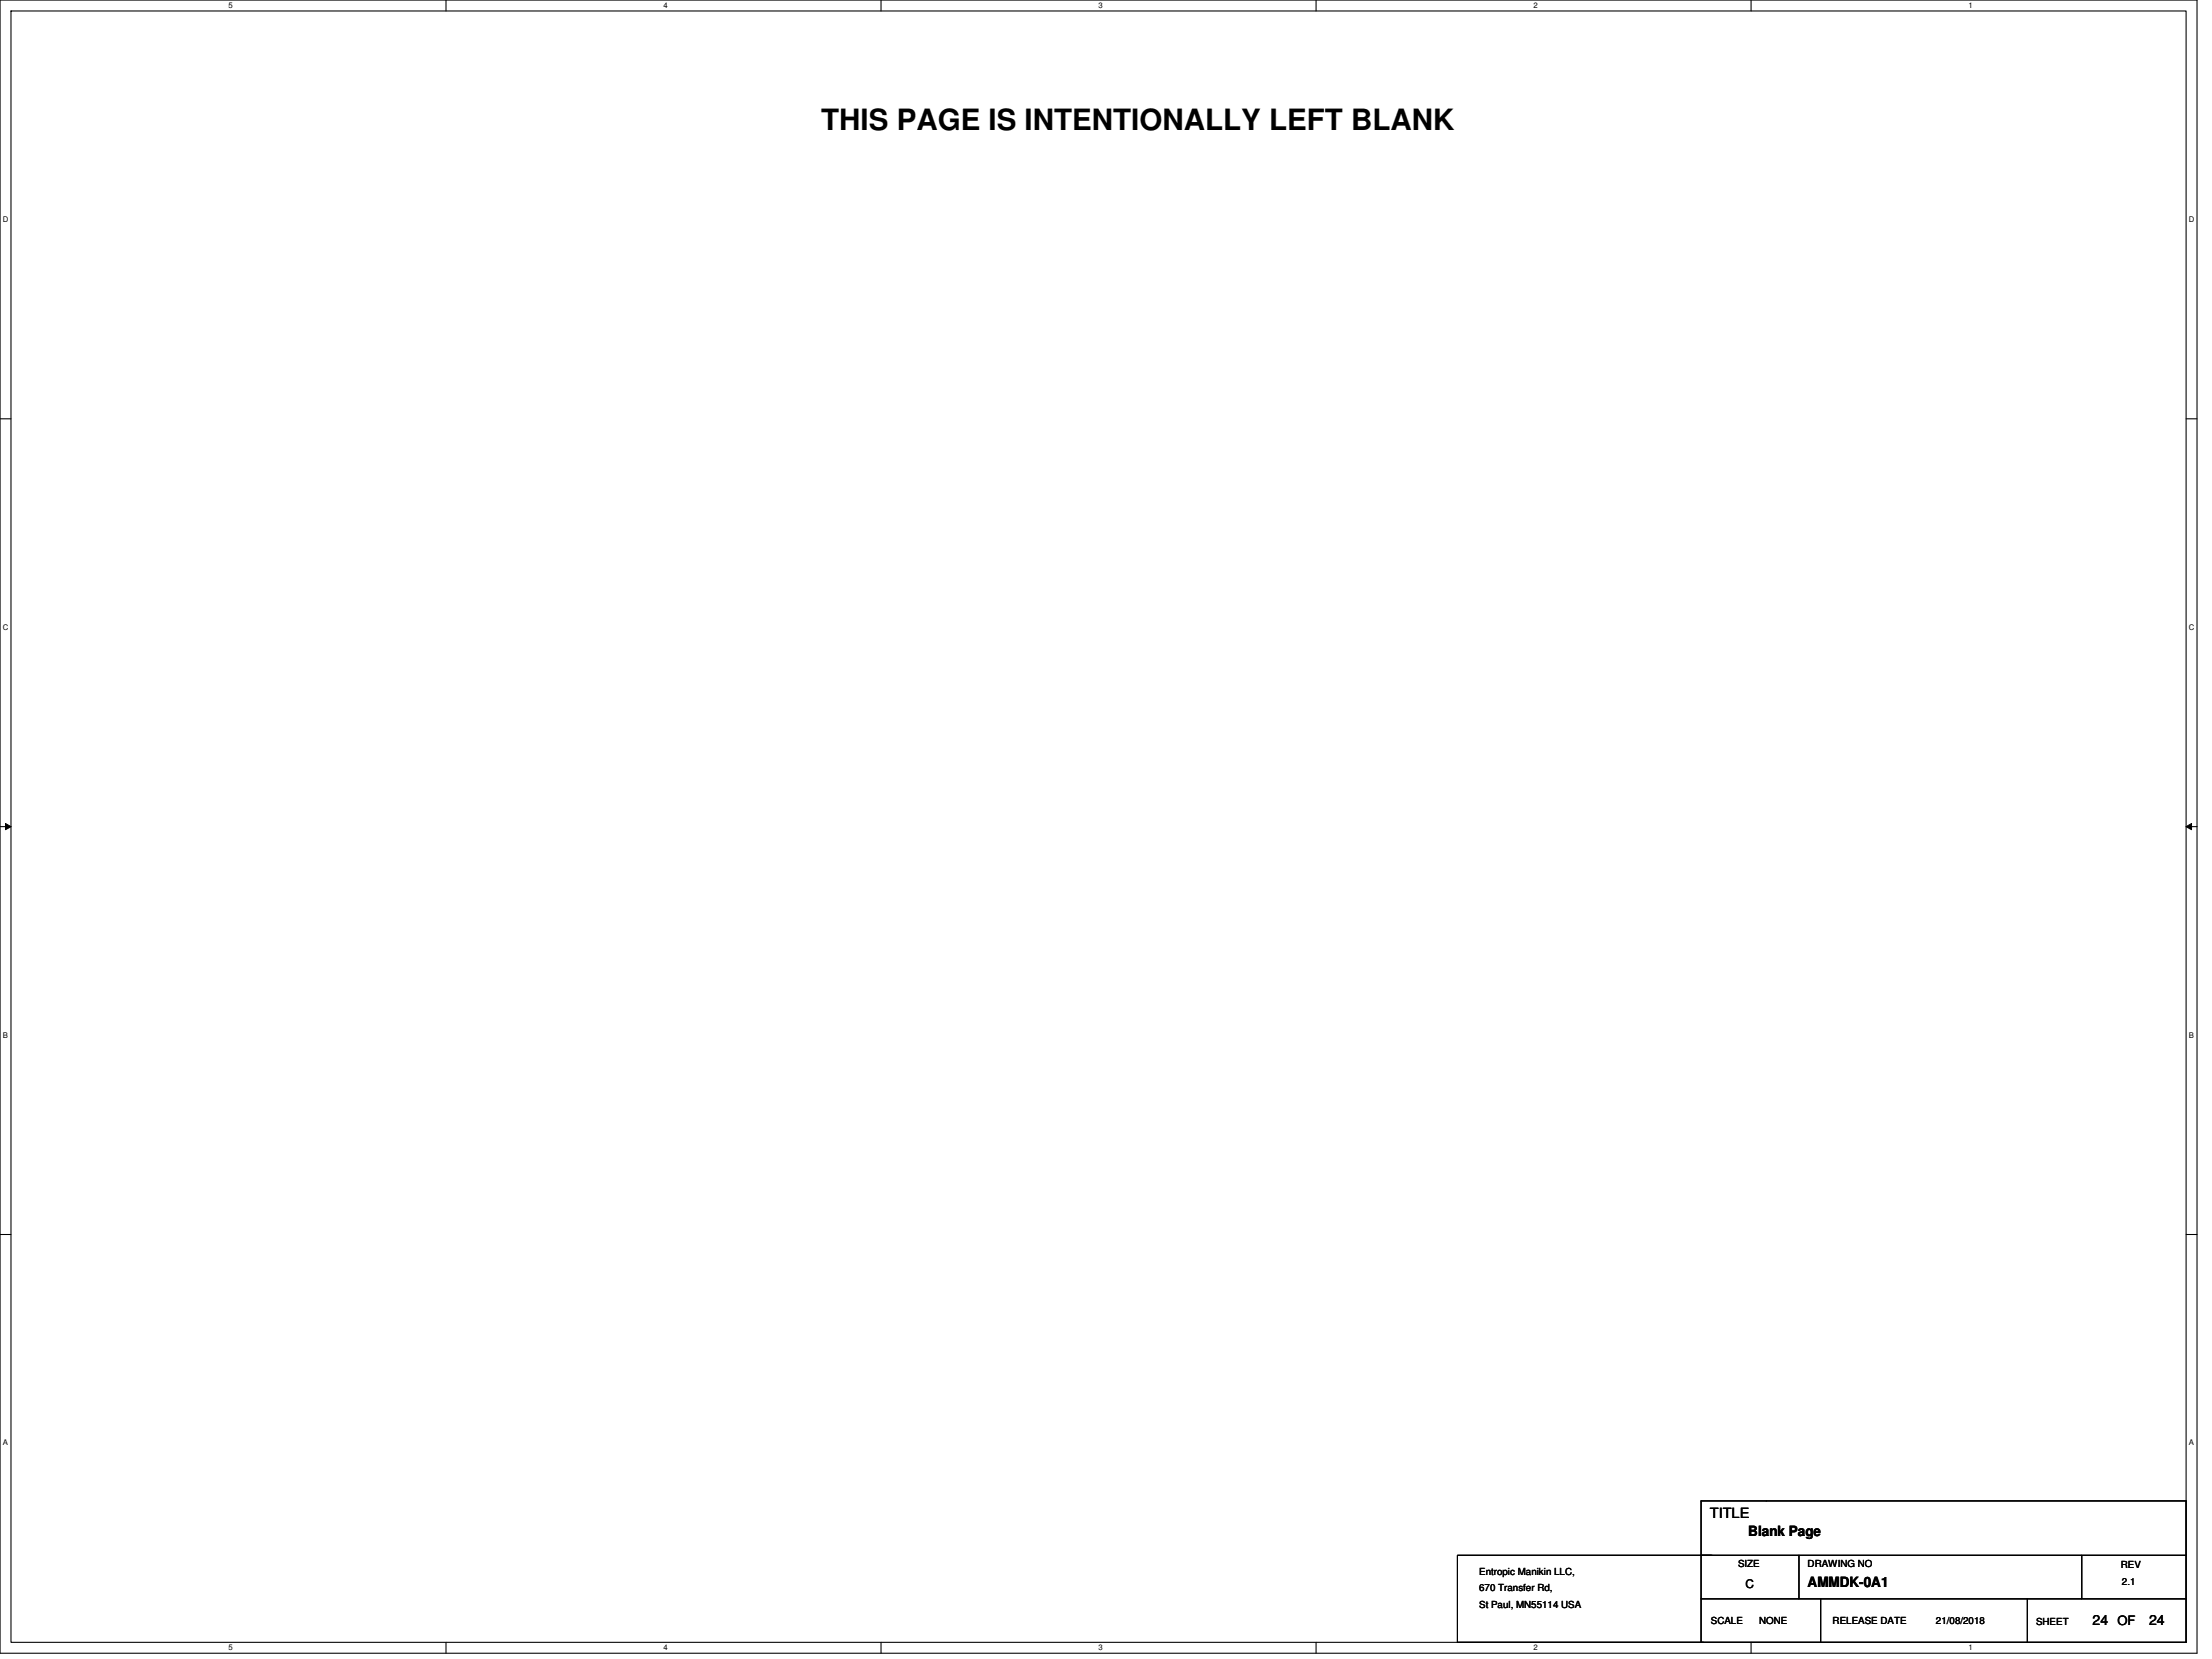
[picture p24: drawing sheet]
<svg xmlns="http://www.w3.org/2000/svg" width="610mm" height="457mm" viewBox="0 0 610 457" stroke-linecap="round" stroke-linejoin="round" font-family="sans-serif">
<defs><g id="words">
<text font-size="8.1" x="226.3" y="35.8">THIS PAGE IS INTENTIONALLY LEFT BLANK</text>
<g font-size="3.9">
<text x="471.2" y="418.3">TITLE</text>
<text x="481.8" y="423.2">Blank Page</text>
<text x="498.2" y="437.3">AMMDK-0A1</text>
<text x="576.7" y="447.7">24</text>
<text x="592.3" y="447.7">24</text>
</g>
<text font-size="3.6" x="583.6" y="447.7">OF</text>
<text font-size="3.3" x="481.1" y="437.6">C</text>
<g font-size="2.7">
<text x="479" y="431.9">SIZE</text>
<text x="498.2" y="431.9">DRAWING NO</text>
<text x="407.6" y="434">Entropic Manikin LLC,</text>
<text x="584.5" y="432.2">REV</text>
<text x="584.8" y="436.7">2.1</text>
<text x="407.6" y="438.5">670 Transfer Rd,</text>
<text x="407.6" y="443">St Paul, MN55114 USA</text>
<text x="471.5" y="447.5">SCALE</text>
<text x="484.8" y="447.5">NONE</text>
<text x="505.1" y="447.5">RELEASE DATE</text>
<text x="533.5" y="447.5">21/08/2018</text>
<text x="561.1" y="447.8">SHEET</text>
</g>
<g font-size="2.1">
<text x="63" y="2.3">5</text>
<text x="182.9" y="2.3">4</text>
<text x="302.7" y="2.3">3</text>
<text x="422.6" y="2.3">2</text>
<text x="542.5" y="2.3">1</text>
<text x=".8" y="61.2">D</text>
<text x="603.2" y="61.2">D</text>
<text x=".8" y="173.5">C</text>
<text x="603.2" y="173.5">C</text>
<text x=".8" y="285.9">B</text>
<text x="603.2" y="285.9">B</text>
<text x=".8" y="398.3">A</text>
<text x="603.2" y="398.3">A</text>
<text x="63" y="454.8">5</text>
<text x="182.9" y="454.8">4</text>
<text x="302.7" y="454.8">3</text>
<text x="422.6" y="454.8">2</text>
<text x="542.5" y="454.8">1</text>
</g>
</g></defs>
<path d="M0 0h605.5v455.6h-605.5zM3 3h599.5v449.6h-599.5z" fill="none" stroke="#000" stroke-width=".3"/>
<g fill="#fff">
<path d="M63 .3h1.2v2.4h-1.2z"/>
<path d="M63 452.9h1.2v2.4h-1.2z"/>
</g>
<path d="M122.9 0v3M122.9 452.6v3" fill="none" stroke="#000" stroke-width=".3"/>
<g fill="#fff">
<path d="M182.9 .3h1.1v2.4h-1.1z"/>
<path d="M182.9 452.9h1.1v2.4h-1.1z"/>
</g>
<path d="M242.8 0v3M242.8 452.6v3" fill="none" stroke="#000" stroke-width=".3"/>
<g fill="#fff">
<path d="M302.7 .3h1.2v2.4h-1.2z"/>
<path d="M302.7 452.9h1.2v2.4h-1.2z"/>
</g>
<path d="M362.7 0v3M362.7 452.6v3" fill="none" stroke="#000" stroke-width=".3"/>
<g fill="#fff">
<path d="M422.6 .3h1.2v2.4h-1.2z"/>
<path d="M422.6 452.9h1.2v2.4h-1.2z"/>
</g>
<path d="M482.6 0v3M482.6 452.6v3" fill="none" stroke="#000" stroke-width=".3"/>
<g fill="#fff">
<path d="M542.5 .3h1.2v2.4h-1.2z"/>
<path d="M542.5 452.9h1.2v2.4h-1.2z"/>
<path d="M.8 59.2h1.5v2.4h-1.5z"/>
<path d="M603.2 59.2h1.6v2.4h-1.6z"/>
<path d="M.8 171.6h1.5v2.4h-1.5z"/>
<path d="M603.2 171.6h1.6v2.4h-1.6z"/>
</g>
<path d="M0 115.4h3M602.5 115.4h3" fill="none" stroke="#000" stroke-width=".3"/>
<g fill="#fff">
<path d="M.8 284h1.4v2.4h-1.4z"/>
<path d="M603.2 284h1.4v2.4h-1.4z"/>
</g>
<path d="M0 227.8h3M602.5 227.8h3" fill="none" stroke="#000" stroke-width=".3"/>
<path d="M1.5 226.9l1.5 .9-1.5 .9zM602.5 227.8l1.5-.9v1.8z" fill="#000"/>
<path d="M1.5 226.9l1.5 .9-1.5 .9zM602.5 227.8l1.5-.9v1.8z" fill="none" stroke="#000" stroke-width=".28"/>
<g fill="#fff">
<path d="M.7 396.4h1.5v2.4h-1.5z"/>
<path d="M603.2 396.4h1.4v2.4h-1.4z"/>
</g>
<path d="M0 340.2h3M602.5 340.2h3M468.8 428.6h133.7M471.8 428.6h-70.1v24h67.7M495.8 428.6v12M573.7 428.6v12M468.8 440.6h133.7M469.1 452.6h133.4v-39h-133.7v39M501.8 440.6v12M558.7 440.6v12" fill="none" stroke="#000" stroke-width=".3"/>
<use href="#words"/>
</svg>
